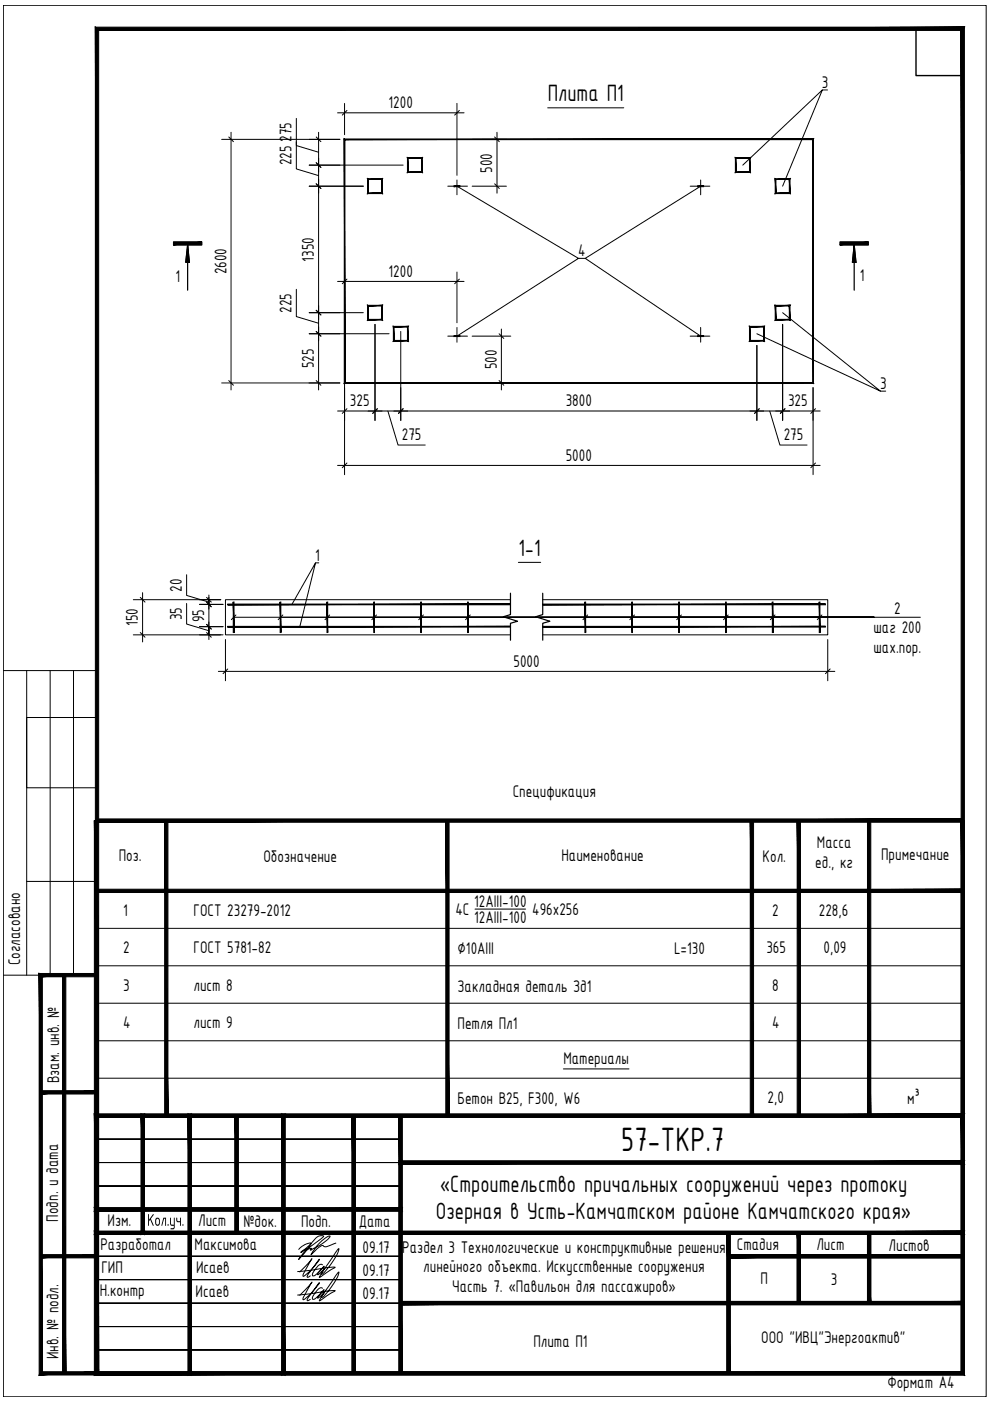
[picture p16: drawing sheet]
<svg xmlns="http://www.w3.org/2000/svg" width="210mm" height="297mm" viewBox="0 0 210 297" stroke-linecap="round" stroke-linejoin="round" font-family="sans-serif">
<defs><g id="words">
<text font-size="7.7" x="131.7" y="243.9">57-ТКР.7</text>
<g font-size="5.4">
<text x="116.1" y="21.5">Плита П1</text>
<text x="109.9" y="117.8">1-1</text>
<text x="93.2" y="252.7">«Строительство причальных сооружений через протоку</text>
<text x="92.4" y="258.4">Озерная в Усть-Камчатском районе Камчатского края»</text>
</g>
<g font-size="3.9">
<text x="82.4" y="22.9">1200</text>
<text x="174.3" y="18.6">3</text>
<text x="61.8" y="35" transform="rotate(-90 61.8 35)">225</text>
<text x="61.8" y="30.1" transform="rotate(-90 61.8 30.1)">275</text>
<text x="104.4" y="36.6" transform="rotate(-90 104.4 36.6)">500</text>
<text x="37.2" y="59.8">1</text>
<text x="48" y="58.1" transform="rotate(-90 48 58.1)">2600</text>
<text x="66.6" y="55.5" transform="rotate(-90 66.6 55.5)">1350</text>
<text x="82.4" y="58.7">1200</text>
<text x="122.6" y="54.3">4</text>
<text x="182.3" y="59.6">1</text>
<text x="61.8" y="66.3" transform="rotate(-90 61.8 66.3)">225</text>
<text x="66.6" y="78.1" transform="rotate(-90 66.6 78.1)">525</text>
<text x="105.3" y="78.3" transform="rotate(-90 105.3 78.3)">500</text>
<text x="186.6" y="82.4">3</text>
<text x="74.2" y="86.2">325</text>
<text x="119.9" y="86.2">3800</text>
<text x="167.1" y="86.2">325</text>
<text x="85.2" y="93.4">275</text>
<text x="166.2" y="93.4">275</text>
<text x="119.9" y="97.7">5000</text>
<text x="66.8" y="118.9">1</text>
<text x="38.6" y="125.4" transform="rotate(-90 38.6 125.4)">20</text>
<text x="38.6" y="131.5" transform="rotate(-90 38.6 131.5)">35</text>
<text x="43.3" y="131.9" transform="rotate(-90 43.3 131.9)">95</text>
<text x="189.6" y="130.1">2</text>
<text x="29.2" y="132.8" transform="rotate(-90 29.2 132.8)">150</text>
<text x="185.2" y="134.3">шаг 200</text>
<text x="108.9" y="141.4">5000</text>
<text x="185.2" y="138.4">шах.пор.</text>
<text x="108.7" y="169.1">Спецификация</text>
<text x="173.2" y="179.8">Масса</text>
<text x="25.2" y="182.6">Поз.</text>
<text x="55.9" y="182.7">Обозначение</text>
<text x="119" y="182.5">Наименование</text>
<text x="161.7" y="182.7">Кол.</text>
<text x="172.9" y="184">ед., кг</text>
<text x="186.8" y="182.4">Примечание</text>
<text x="26.1" y="194.1">1</text>
<text x="41" y="194.1">ГОСТ 23279-2012</text>
<text x="96.5" y="194">4С</text>
<text x="100.5" y="192.3">12AIII-100</text>
<text x="100.5" y="195.6">12AIII-100</text>
<text x="112.9" y="194">496х256</text>
<text x="163.7" y="194.2">2</text>
<text x="173.6" y="194.2">228,6</text>
<text x="26.1" y="202.1">2</text>
<text x="41" y="202.1">ГОСТ 5781-82</text>
<text x="97" y="202.3">∅10AIII</text>
<text x="142.9" y="202.3">L=130</text>
<text x="162.5" y="202.1">365</text>
<text x="174.6" y="202">0,09</text>
<text x="4.3" y="204.7" transform="rotate(-90 4.3 204.7)">Согласовано</text>
<text x="26.1" y="210">3</text>
<text x="41" y="210">лист 8</text>
<text x="97" y="210.2">Закладная деталь Зд1</text>
<text x="163.7" y="210.1">8</text>
<text x="26.1" y="218">4</text>
<text x="41" y="218">лист 9</text>
<text x="97" y="218.2">Петля Пл1</text>
<text x="163.7" y="218">4</text>
<text x="119.5" y="225.6">Материалы</text>
<text x="12.5" y="229.7" transform="rotate(-90 12.5 229.7)">Взам. инв. №</text>
<text x="162.8" y="233.8">2,0</text>
<text x="97" y="234.1">Бетон В25, F300, W6</text>
<text x="192.4" y="234.1">м³</text>
<text x="12.3" y="259" transform="rotate(-90 12.3 259)">Подп. и дата</text>
<text x="22.8" y="260">Изм.</text>
<text x="31.2" y="259.9">Кол.уч.</text>
<text x="42" y="260">Лист</text>
<text x="51.6" y="260.1">№док.</text>
<text x="63.8" y="260.1">Подп.</text>
<text x="76.1" y="260.1">Дата</text>
<text x="21.3" y="265.1">Разработал</text>
<text x="21.5" y="269.9">ГИП</text>
<text x="41.3" y="264.9">Максимова</text>
<text x="41.6" y="270">Исаев</text>
<text x="76.9" y="265.6">09.17</text>
<text x="85.3" y="265.6">Раздел 3 Технологические и конструктивные решения</text>
<text x="89.8" y="269.7">линейного объекта. Искусственные сооружения</text>
<text x="156.2" y="265">Стадия</text>
<text x="173.1" y="265.1">Лист</text>
<text x="188.4" y="265.2">Листов</text>
<text x="21.2" y="274.8">Н.контр</text>
<text x="41.5" y="275.1">Исаев</text>
<text x="76.9" y="270.5">09.17</text>
<text x="76.9" y="275.5">09.17</text>
<text x="95.9" y="273.9">Часть 7. «Павильон для пассажиров»</text>
<text x="161.2" y="272.3">П</text>
<text x="176.2" y="272.4">3</text>
<text x="113.1" y="285.6">Плита П1</text>
<text x="161.4" y="284.7">ООО &quot;ИВЦ&quot;Энергоактив&quot;</text>
<text x="12.4" y="288.2" transform="rotate(-90 12.4 288.2)">Инв. № подл.</text>
<text x="188.1" y="294.3">Формат А4</text>
</g>
</g></defs>
<!-- layer: 0 -->
<g fill="#000">
<path d="M37.4 258.2h.2l.1 .7h.5v-.7h.2l-.1 1.7-.1-.1v-.7h-.5l-.3-.2z"/>
<circle cx="38.8" cy="259.7" r=".17"/>
</g>
<g fill="#000" stroke="#000" stroke-width=".21">
<path d="M29.9 236.9l.4-.3 .3 .3zM29.9 236.2h.7l-.3 .4zM39.9 236.9l.3-.3 .4 .3zM39.9 236.2h.7l-.4 .4zM59.7 236.9l.4-.3 .3 .3zM59.7 236.2h.7l-.3 .4zM20 256.1l.3 .3-.3 .4zM20.7 256.1v.7l-.4-.4zM85.3 256.1v.7l-.4-.4zM84.6 256.1l.3 .3-.3 .4zM84.6 246.1l.3 .4-.3 .3zM85.3 246.1v.7l-.4-.3z"/>
<path d="M204.1 246.5l.4-.4v.7zM203.8 246.1l.3 .4-.3 .3zM20 261l.3 .4-.3 .3zM20.3 261.4l.4-.4v.7zM29.9 261h.7l-.3 .4zM30.3 261.4l.3 .3h-.7zM204.1 261.4l.4-.4v.7zM203.8 261l.3 .4-.3 .3zM39.9 290.8h.7l-.4 .4zM40.2 291.2l.4 .3h-.7zM59.7 290.8h.7l-.3 .4zM60.1 291.2l.3 .3h-.7z"/>
<path d="M73 29.5l.1 .1 99.4-.1zM73.1 29.6l99.4-.1-.2 .1zM172.3 29.6l.2 51.7v-51.8zM172.3 29.6l.2 51.7-.2-.2zM73 81.3h99.5l-.2-.2zM73 81.3l.1-.2h99.2zM73 29.5v51.8l.1-.2zM73 29.5l.1 .1v51.5z"/>
<path d="M77.9 37.9l.2 .2 3-.2zM78.1 38.1l3-.2-.2 .2zM81.1 37.9l-.2 .2 .2 2.9zM80.9 38.1l.2 2.9-.2-.1zM77.9 41h3.2l-.2-.1zM77.9 41l.2-.1h2.8zM77.9 37.9v3.1l.2-.1zM77.9 37.9l.2 .2v2.8z"/>
<path d="M86.4 33.4l.1 .2 3-.2zM86.5 33.6l3-.2-.1 .2zM89.5 33.4l-.1 .2 .1 3zM89.4 33.6l.1 3-.1-.2zM86.4 36.6h3.1l-.1-.2zM86.4 36.6l.1-.2h2.9zM86.4 33.4v3.2l.1-.2zM86.4 33.4l.1 .2v2.8z"/>
<path d="M96.3 39.4v.2l1.2-.2zM96.3 39.6l1.2-.2v.2z"/>
<path d="M147.9 39.6h1.3v-.2zM147.9 39.4h1.3l-1.3 .2z"/>
<path d="M156.1 33.6h2.8l.2-.2zM155.9 33.4h3.2l-3 .2zM155.9 33.4l.2 3v-2.8zM155.9 33.4l.2 3-.2 .2zM155.9 36.6l3-.2h-2.8zM155.9 36.6l3-.2 .2 .2zM158.9 33.6v2.8l.2 .2zM159.1 33.4v3.2l-.2-3z"/>
<path d="M164.4 37.9l.1 .2 3-.2zM164.5 38.1l3-.2-.1 .2zM167.5 37.9l-.1 .2 .1 2.9zM167.4 38.1l.1 2.9-.1-.1zM164.4 41h3.1l-.1-.1zM164.4 41l.1-.1h2.9zM164.4 37.9v3.1l.1-.1zM164.4 37.9l.1 .2v2.8z"/>
<path d="M36.8 51.3v.6l6-.6zM36.8 51.9l6-.6v.6z"/>
<path d="M39.8 51.9v3.7h-.4zM39.8 51.9v3.7h.4z"/>
<path d="M178.1 51.3v.6l6-.6zM178.1 51.9l6-.6v.6z"/>
<path d="M181.1 51.9v3.7h-.4zM181.1 51.9v3.7h.4z"/>
<path d="M77.9 64.7l.2 .2 3-.2zM78.1 64.9l3-.2-.2 .2zM81.1 64.7l-.2 .2 .2 3zM80.9 64.9l.2 3-.2-.2zM77.9 67.9h3.2l-.2-.2zM77.9 67.9l.2-.2h2.8zM77.9 64.7v3.2l.2-.2zM77.9 64.7l.2 .2v2.8z"/>
<path d="M83.4 69.2l.2 .1 2.9-.1zM83.6 69.3l2.9-.1-.1 .1zM86.4 69.3l.1 3v-3.1zM86.4 69.3l.1 3-.1-.1zM83.4 72.3h3.1l-.1-.1zM83.6 72.2h2.8l-3 .1zM83.4 69.2v3.1l.2-.1zM83.4 69.2l.2 .1v2.9z"/>
<path d="M96.3 71.2v.2l1.2-.2zM96.3 71.4l1.2-.2v.2z"/>
<path d="M147.9 71.4h1.3v-.2zM147.9 71.2h1.3l-1.3 .2z"/>
<path d="M159.1 69.3h2.8l.1-.1zM158.9 69.2h3.1l-2.9 .1zM158.9 69.2l.2 3v-2.9zM158.9 69.2l.2 3-.2 .1zM159.1 72.2l-.2 .1 3-.1zM158.9 72.3l3-.1 .1 .1zM161.9 69.3v2.9l.1 .1zM161.9 69.3l.1-.1v3.1z"/>
<path d="M164.4 64.7l.1 .2 3-.2zM164.5 64.9l3-.2-.1 .2zM167.5 64.7l-.1 .2 .1 3zM167.4 64.9l.1 3-.1-.2zM164.4 67.9h3.1l-.1-.2zM164.4 67.9l.1-.2h2.9zM164.4 64.7v3.2l.1-.2zM164.4 64.7l.1 .2v2.8z"/>
<path d="M48.3 128.1v.1l59.9-.1zM48.3 128.2l59.9-.1v.1z"/>
<path d="M48.3 132.8v.1l59.9-.1zM48.3 132.9l59.9-.1v.1z"/>
<path d="M49.5 127.7l.1 6.4v-6.4zM49.5 127.7l.1 6.4h-.1z"/>
<path d="M59.4 127.7l.1 6.4v-6.4zM59.4 127.7l.1 6.4h-.1z"/>
<path d="M69.3 127.7l.2 6.4v-6.4zM69.3 127.7l.2 6.4h-.2z"/>
<path d="M79.3 127.7l.1 6.4v-6.4zM79.3 127.7l.1 6.4h-.1z"/>
<path d="M89.2 127.7l.2 6.4v-6.4zM89.2 127.7l.2 6.4h-.2z"/>
<path d="M99.1 127.7l.2 6.4v-6.4zM99.1 127.7l.2 6.4h-.2z"/>
<path d="M115.1 128.1v.1l59.9-.1zM115.1 128.2l59.9-.1v.1z"/>
<path d="M115.1 132.8v.1l59.9-.1zM115.1 132.9l59.9-.1v.1z"/>
<path d="M124 127.7l.2 6.4v-6.4zM124 127.7l.2 6.4h-.2z"/>
<path d="M133.9 127.7l.2 6.4v-6.4zM133.9 127.7l.2 6.4h-.2z"/>
<path d="M143.9 127.7l.1 6.4v-6.4zM143.9 127.7l.1 6.4h-.1z"/>
<path d="M153.8 127.7l.2 6.4v-6.4zM153.8 127.7l.2 6.4h-.2z"/>
<path d="M163.8 127.7l.1 6.4v-6.4zM163.8 127.7l.1 6.4h-.1z"/>
<path d="M173.7 127.7l.1 6.4v-6.4zM173.7 127.7l.1 6.4h-.1z"/>
<path d="M20.3 173.6v.7l183.8-.7zM20.3 174.3l183.8-.7v.7z"/>
<path d="M20 174l.7 62.6v-62.6zM20 174l.7 62.6h-.7z"/>
<path d="M34.9 174l.7 62.6v-62.6zM34.9 174l.7 62.6h-.7z"/>
<path d="M94.5 174l.7 62.6v-62.6zM94.5 174l.7 62.6h-.7z"/>
<path d="M159.1 174l.7 62.6v-62.6zM159.1 174l.7 62.6h-.7z"/>
<path d="M169 174l.7 62.6v-62.6zM169 174l.7 62.6h-.7z"/>
<path d="M183.9 174l.7 62.6v-62.6zM183.9 174l.7 62.6h-.7z"/>
<path d="M203.8 174l.7 62.6v-62.6zM203.8 174l.7 62.6h-.7z"/>
<path d="M20.3 188.5v.7l183.8-.7zM20.3 189.2l183.8-.7v.7z"/>
<path d="M9 207.1h11.6v-.7zM8.3 206.4h12.3l-11.6 .7zM8.3 206.4l.7 84.4v-83.7zM8.3 206.4l.7 84.4-.7 .7zM9 290.8l-.7 .7 12.3-.7zM8.3 291.5l12.3-.7v.7z"/>
<path d="M8.6 231.2v.7l12-.7zM8.6 231.9l12-.7v.7z"/>
<path d="M20 236.2l.7 .7 183.8-.7zM20.7 236.9l183.8-.7-.7 .7zM204.5 236.2l-.7 .7 .7 54.6zM203.8 236.9l.7 54.6-.7-.7zM20 291.5h184.5l-.7-.7zM20 291.5l.7-.7h183.1zM20 236.2v55.3l.7-.7zM20 236.2l.7 .7v53.9z"/>
<path d="M20.3 236.2v.7l183.8-.7zM20.3 236.9l183.8-.7v.7z"/>
<path d="M29.9 236.2l.7 24.8v-24.1zM29.9 236.2l.7 24.8-.7 .7z"/>
<path d="M39.9 236.2l.7 54.6v-53.9zM39.9 236.2l.7 54.6-.7 .7z"/>
<path d="M49.8 236.6l.7 24.8v-24.8zM49.8 236.6l.7 24.8h-.7z"/>
<path d="M59.7 236.2l.7 54.6v-53.9zM59.7 236.2l.7 54.6-.7 .7z"/>
<path d="M74.6 236.6l.7 54.6v-54.6zM74.6 236.6l.7 54.6h-.7z"/>
<path d="M84.6 236.6l.7 54.6v-54.6zM84.6 236.6l.7 54.6h-.7z"/>
<path d="M20 256.1l.7 .7 64.6-.7zM20.7 256.8l64.6-.7-.7 .7z"/>
<path d="M84.6 246.1l.7 .7 119.2-.7zM85.3 246.8l119.2-.7-.7 .7z"/>
<path d="M20 256.8h65.3l-.7-.7zM20 256.8l.7-.7h63.9z"/>
<path d="M84.6 246.8h119.9l-.7-.7zM84.6 246.8l.7-.7h118.5z"/>
<path d="M8.6 266v.7l12-.7zM8.6 266.7l12-.7v.7z"/>
<path d="M20 261l.7 .7 183.8-.7zM20.7 261.7l183.8-.7-.7 .7z"/>
<path d="M29.9 236.9v24.1l.7 .7zM30.6 236.2v25.5l-.7-24.8z"/>
<path d="M49.8 236.6v24.8h.7zM49.8 236.6h.7v24.8z"/>
<path d="M84.9 275.9v.7l119.2-.7zM84.9 276.6l119.2-.7v.7z"/>
<path d="M154.5 266v.7l49.6-.7zM154.5 266.7l49.6-.7v.7z"/>
<path d="M154.1 261.4l.7 29.8v-29.8zM154.1 261.4l.7 29.8h-.7z"/>
<path d="M169 261.4v14.9h.7zM169 261.4h.7v14.9z"/>
<path d="M169 261.4l.7 14.9v-14.9zM169 261.4l.7 14.9h-.7z"/>
<path d="M183.9 261.4v14.9h.7zM183.9 261.4h.7v14.9z"/>
<path d="M183.9 261.4l.7 14.9v-14.9zM183.9 261.4l.7 14.9h-.7z"/>
<path d="M84.9 276.6h119.2v-.7zM84.9 275.9h119.2l-119.2 .7z"/>
<path d="M154.5 266.7h49.6v-.7zM154.5 266h49.6l-49.6 .7z"/>
<path d="M20 261.7h184.5l-.7-.7zM20 261.7l.7-.7h183.1z"/>
<path d="M13.3 206.8v84.4h.7zM13.3 206.8h.7v84.4z"/>
<path d="M20.9 290.8l-.7 .7 183.6-.7zM20.2 291.5l183.6-.7 .7 .7zM203.8 6.5v284.3l.7 .7zM203.8 6.5l.7-.7v285.7zM20.9 6.5h182.9l.7-.7zM20.2 5.8h184.3l-183.6 .7zM20.2 5.8l.7 285v-284.3zM20.2 5.8l.7 285-.7 .7z"/>
<path d="M39.9 236.9v53.9l.7 .7zM40.6 236.2v55.3l-.7-54.6z"/>
<path d="M59.7 236.9v53.9l.7 .7zM59.7 236.9l.7-.7v55.3z"/>
<path d="M74.6 236.6v54.6h.7zM74.6 236.6h.7v54.6z"/>
<path d="M84.6 236.6v54.6h.7zM84.6 236.6h.7v54.6z"/>
<path d="M154.1 261.4v29.8h.7zM154.1 261.4h.7v29.8z"/>
</g>
<g fill="none" stroke="#000" stroke-width=".21">
<path d="M.7 1.1h208.4v295h-208.4zM174.4 19.1h1.1M47 29.5h25.1M48.5 29l1 1M49 28v54.7M62.8 30.1v5.7l4.7 1.4M62.8 25.1v5.8l4.7 1.4M65.6 39.5h11.4M65.6 35h19.9M67 39l1 1M67 34.5l1 1M67 29l1 1"/>
<path d="M67.5 28v54.7M71.6 23.9h26.8M73.1 21.9v6.7M73.6 23.4l-1 1M94.9 39.5h4.2M96.9 39.5l25.7 15.3-25.7 16.5M96.9 21.9v15.3M96.9 38.2v3.1M97.4 23.4l-1 1M100.1 29.5h7.3M100.1 39.5h7.3M104.9 39l1 1"/>
<path d="M104.9 29l1 1M105.4 28v13M116.1 22.9h16.2M146.3 39.5h4.2M148.6 39.5l-24.5 15.3 24.5 16.5M148.6 38.2v3.1M157.5 35l16.9-15.9-8.5 20.4M71.6 59.7h26.8M73.1 57.7v2.7M73.6 59.2l-1 1M96.9 57.7v10.7M97.4 59.2l-1 1"/>
<path d="M122.6 54.8h1.5M62.8 61.3v5.8l4.7 1.4M65.6 70.8h16.9M65.6 66.3h11.4M67 70.3l1 1M67 65.8l1 1M73.1 68.8v31.8M79.5 68.8v20.3M85 70.3v18.8M94.9 71.3h4.2M96.9 69.4v3.2M100.1 71.3h8.2"/>
<path d="M105.8 70.8l1 1M106.3 69.8v12.9M146.3 71.3h4.2M148.6 69.4v3.2M160.5 73.2v15.9M165.9 66.3l20.8 16.6-26.2-12.1M165.9 68.8v20.3M47 81.2h25.1M48.5 80.7l1 1M67 80.7l1 1M71.6 98.7h102.3M71.6 87.1h102.3"/>
<path d="M73.6 98.2l-1 1M73.6 86.7l-1 1M80 86.7l-1 1M82.2 87.1l2.2 7.3h5.8M85.5 86.7l-1 1M100.1 81.2h8.2M105.8 80.7l1 1M161 86.7l-1 1M163.2 87.1l2.2 7.3h5.7M166.4 86.7l-1 1M172.4 82.2v18.4M172.9 98.2l-1 1"/>
<path d="M172.9 86.7l-1 1M186.7 82.9h1.1M66.9 119.3h.7M109.9 119.2h4.7M28.3 127.1h18.5M28.3 134.6h19M29.7 126.7l1 1M29.7 134.1l1 1M30.2 125.7v10.4M39.6 121.9v4.3l4.7 1.5M39.6 128v4.3l4.7 1.4M42.3 128.1h5"/>
<path d="M42.3 132.9h5M43.8 126.7l1 1M43.8 127.7l1 1M43.8 132.4l1 1M43.8 134.1l1 1M44.3 127.1v1v-1M44.3 132.9v1.7v-1.7M44.3 126.2v8.2M44.3 134.6v1M47.8 135.6v8.7M49.5 130.9h135.8M50 130.4l-.9 1"/>
<path d="M60 130.4l-1 1M61.9 128.1l5-8.8-3.3 13.6M69.9 130.4l-1 1M79.8 130.4l-1 1M89.8 130.4l-1 1M99.7 130.4l-1 1M108.2 127.1h-60.4v7.5h60.4M115.1 127.1h60.4v7.5h-60.4M124.6 130.4l-1 1M134.5 130.4l-1 1M144.5 130.4l-1 1M154.4 130.4l-1 1"/>
<path d="M164.3 130.4l-1 1M173.8 130.9h21.3M174.3 130.4l-1 1M175.5 135.6v8.7M.7 142.2h19.9v9.9h-14.9v14.9h14.9v19.9h-14.9M5.7 142.2v64.6M10.6 142.2v64.6M15.6 142.2v64.6M46.3 142.3h130.7M48.3 141.8l-1 1M176 141.8l-1 1M20.3 196.8h183.8"/>
<path d="M100.7 192.7h10.7M.7 206.8h7.9M20.3 204.8h183.8M20.3 212.7h183.8M20.3 220.7h183.8M20.3 228.6h183.8M20.6 231.6v34.8M50.2 236.6h.1M75 236.6h.1M84.9 236.6h.1M119.5 226.6h13.9M20.3 241.5h64.6h-64.6"/>
<path d="M20.3 246.5h64.6h-64.6M20.3 251.5h64.6h-64.6M20.3 271.3h64.6h-64.6M20.3 276.3h64.6h-64.6M50.2 261.4h.1M71.2 263.6h-.2a3.2 3.2 0 0 1-2.3 .7l-.4-.2a5.9 5.9 0 0 0-2.3 1.9 8.7 8.7 0 0 1 3.9-4l.1 .1a7.8 7.8 0 0 1-3.8 2.8l-.4 .1 .2-.3a2.32 2.32 0 0 0-2.1 1.6l-.6 .7 1.1-1.2 1.3-1.7a3.7 3.7 0 0 1 2.5-2.1l.4 .1-2.8 2.2-2 1.3 1.9-1.7 .2-.4h-.3a4 4 0 0 0-2.3 1.4M84.9 276.3h.1M154.5 261.4h.1M154.5 266.4h.1M169.4 276.3h.1M169.4 261.4h.1M184.3 276.3h.1"/>
<path d="M184.3 261.4h.1M204.1 276.3h.1M204.1 266.4h.1M20.3 281.3h64.6h-64.6M20.3 286.2h64.6h-64.6M75 291.2h.1M84.9 291.2h.1M154.5 291.2h.1"/>
</g>
<path d="M36.8 51.3h6v.6h-6zM39.8 51.9l.4 3.7h-.8zM39.8 55.6v5.9M178.1 51.3h6v.6h-6zM181.1 51.9l.4 3.7h-.8zM181.1 55.6v5.9M108.2 125.8v4.5l-1.5 .5 3 .9-1.5 .4v3.6M115.1 125.8v4.5l-1.5 .5 3 .9-1.5 .4v3.6M20.3 266.4h64.6h-64.6" fill="none" stroke="#000" stroke-width=".25"/>
<!-- layer: FORMAT -->
<path d="M63.5 269.7l2.7-2.8-1.8 3.1-.2 .6a11 11 0 0 0 3.5-3.5v-.1l-2.5 3.3a.27 .27 0 0 0-.1 .3 .27 .27 0 0 0 .2 .2l.5-.3M63.5 274.6l2.7-2.8-1.8 3.2-.2 .5a7.6 7.6 0 0 0 3-2.8l.5-.8-2.5 3.4a.25 .25 0 0 0-.1 .2 .25 .25 0 0 0 .2 .3l.5-.3M68.4 268.2a.97 .97 0 0 0-1.3 .6l-.8 1.2a.36 .36 0 0 0 .1 .6 .36 .36 0 0 0 .5-.3l1.8-1.8-1.4 1.7h.3l1.1-1.1-.1 .1a.79 .79 0 0 0-.4 .9h.1a13.9 13.9 0 0 0 3.5-4.9v-.5l-3 4.3-1.1 1.8h.1l3.3-2.1h-1.3l-6.7 .9M68.4 273.1a.97 .97 0 0 0-1.3 .7l-.8 1.1a.36 .36 0 0 0 .1 .6 .36 .36 0 0 0 .5-.2l1.8-1.9-1.4 1.8 .3-.1 1.1-1.1-.1 .2a.82 .82 0 0 0-.4 .9h.1a13.2 13.2 0 0 0 3.5-5.1v-.3l-3.7 5.3-.4 .8h.1l3.3-2.2-8 1" fill="none" stroke="#000" stroke-width=".21"/>
<!-- layer: 0 -->
<path d="M194.2 6.1h9.9v9.9h-9.9z" fill="none" stroke="#000" stroke-width=".3"/>
<use href="#words"/>
</svg>
